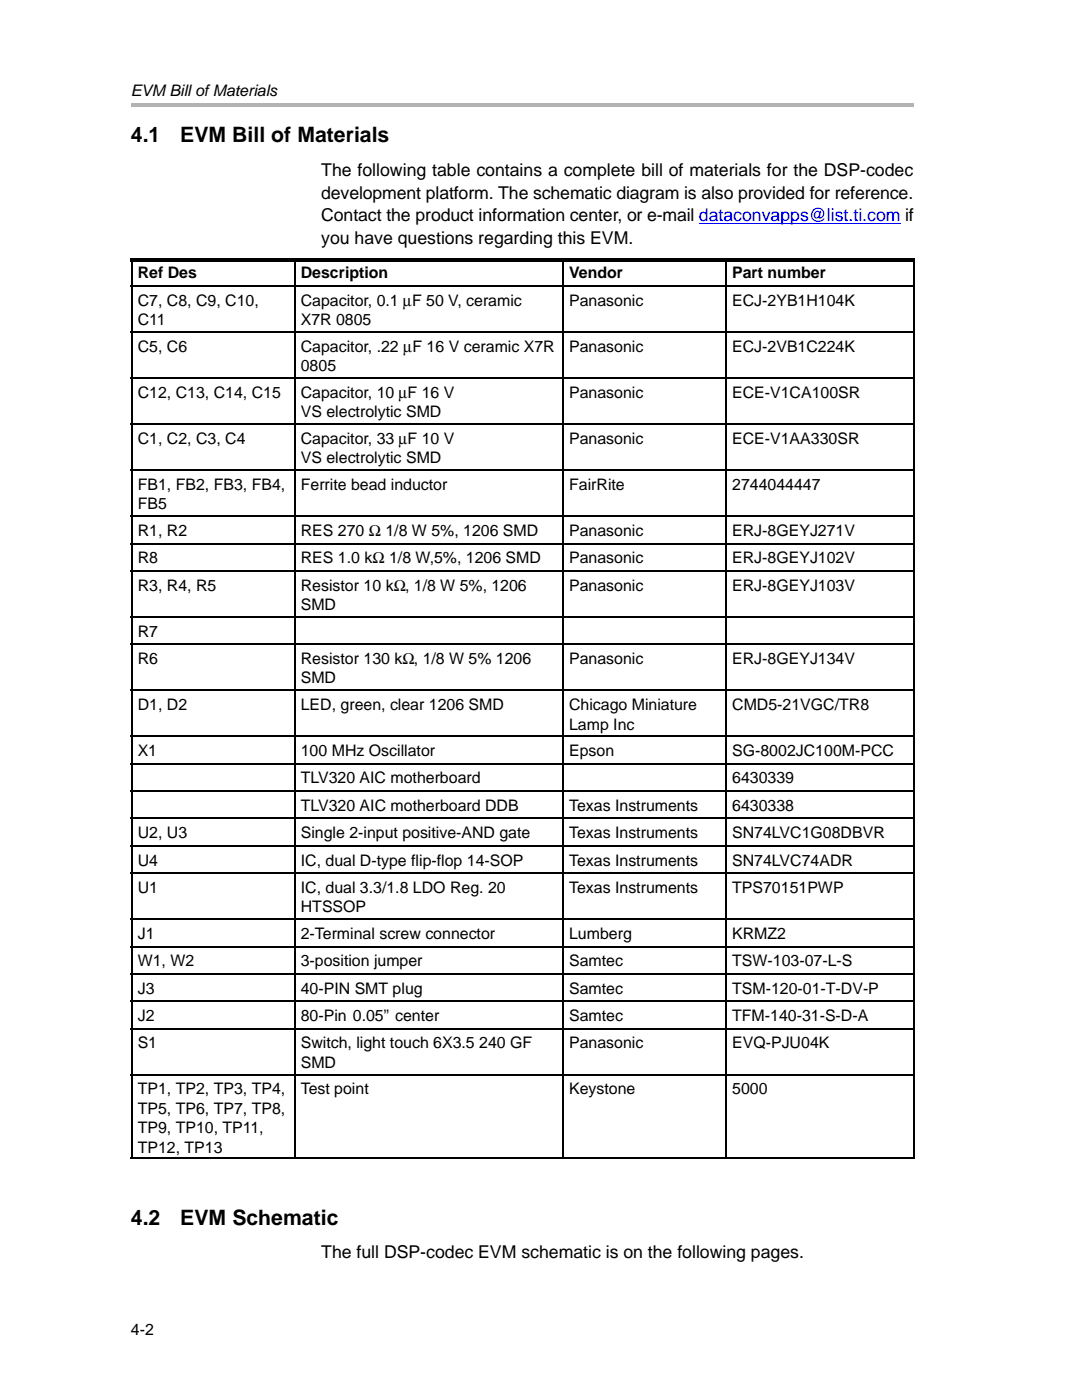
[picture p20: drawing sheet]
<svg xmlns="http://www.w3.org/2000/svg" width="216mm" height="279mm" viewBox="0 0 216 279" stroke-linecap="round" stroke-linejoin="round" font-family="sans-serif">
<defs><g id="words">
<g font-size="4.2">
<text x="26.1" y="28.3">4.1</text>
<text x="36" y="28.3">EVM Bill of Materials</text>
<text x="26.1" y="244.4">4.2</text>
<text x="36" y="244.4">EVM Schematic</text>
</g>
<g font-size="3.5">
<text x="64.1" y="35">The following table contains a complete bill of materials for the DSP-codec</text>
<text x="64.1" y="39.6">development platform. The schematic diagram is also provided for reference.</text>
<text x="64.1" y="44.2">Contact the product information center, or e-mail dataconvapps@list.ti.com if</text>
<text x="64.1" y="48.8">you have questions regarding this EVM.</text>
<text x="64.1" y="251.1">The full DSP-codec EVM schematic is on the following pages.</text>
</g>
<g font-size="3.2">
<text x="26.1" y="19.2">EVM Bill of Materials</text>
<text x="27.5" y="55.6">Ref Des</text>
<text x="60" y="55.6">Description</text>
<text x="113.6" y="55.6">Vendor</text>
<text x="146.1" y="55.6">Part number</text>
<text x="27.5" y="61">C7, C8, C9, C10,</text>
<text x="27.5" y="64.9">C11</text>
<text x="60" y="61">Capacitor, 0.1 µF 50 V, ceramic</text>
<text x="60" y="64.9">X7R 0805</text>
<text x="113.6" y="61">Panasonic</text>
<text x="146.1" y="61">ECJ-2YB1H104K</text>
<text x="27.5" y="70.2">C5, C6</text>
<text x="60" y="70.2">Capacitor, .22 µF 16 V ceramic X7R</text>
<text x="113.6" y="70.2">Panasonic</text>
<text x="146.1" y="70.2">ECJ-2VB1C224K</text>
<text x="60" y="74.1">0805</text>
<text x="27.5" y="79.4">C12, C13, C14, C15</text>
<text x="60" y="79.4">Capacitor, 10 µF 16 V</text>
<text x="60" y="83.3">VS electrolytic SMD</text>
<text x="113.6" y="79.4">Panasonic</text>
<text x="146.1" y="79.4">ECE-V1CA100SR</text>
<text x="27.5" y="88.6">C1, C2, C3, C4</text>
<text x="60" y="88.6">Capacitor, 33 µF 10 V</text>
<text x="113.6" y="88.6">Panasonic</text>
<text x="146.1" y="88.6">ECE-V1AA330SR</text>
<text x="60" y="92.5">VS electrolytic SMD</text>
<text x="27.5" y="97.8">FB1, FB2, FB3, FB4,</text>
<text x="27.5" y="101.7">FB5</text>
<text x="60" y="97.8">Ferrite bead inductor</text>
<text x="113.6" y="97.8">FairRite</text>
<text x="146.1" y="97.8">2744044447</text>
<text x="27.5" y="107">R1, R2</text>
<text x="60" y="107">RES 270 Ω 1/8 W 5%, 1206 SMD</text>
<text x="113.6" y="107">Panasonic</text>
<text x="146.1" y="107">ERJ-8GEYJ271V</text>
<text x="27.5" y="112.4">R8</text>
<text x="60" y="112.4">RES 1.0 kΩ 1/8 W,5%, 1206 SMD</text>
<text x="113.6" y="112.4">Panasonic</text>
<text x="146.1" y="112.4">ERJ-8GEYJ102V</text>
<text x="27.5" y="117.9">R3, R4, R5</text>
<text x="60" y="117.9">Resistor 10 kΩ, 1/8 W 5%, 1206</text>
<text x="113.6" y="117.9">Panasonic</text>
<text x="146.1" y="117.9">ERJ-8GEYJ103V</text>
<text x="60" y="121.8">SMD</text>
<text x="27.5" y="127.1">R7</text>
<text x="27.5" y="132.5">R6</text>
<text x="60" y="132.5">Resistor 130 kΩ, 1/8 W 5% 1206</text>
<text x="60" y="136.4">SMD</text>
<text x="113.6" y="132.5">Panasonic</text>
<text x="146.1" y="132.5">ERJ-8GEYJ134V</text>
<text x="27.5" y="141.7">D1, D2</text>
<text x="60" y="141.7">LED, green, clear 1206 SMD</text>
<text x="113.6" y="141.7">Chicago Miniature</text>
<text x="146.1" y="141.7">CMD5-21VGC/TR8</text>
<text x="113.6" y="145.6">Lamp Inc</text>
<text x="27.5" y="150.9">X1</text>
<text x="60" y="150.9">100 MHz Oscillator</text>
<text x="113.6" y="150.9">Epson</text>
<text x="146.1" y="150.9">SG-8002JC100M-PCC</text>
<text x="60" y="156.4">TLV320 AIC motherboard</text>
<text x="60" y="161.8">TLV320 AIC motherboard DDB</text>
<text x="113.6" y="161.8">Texas Instruments</text>
<text x="146.1" y="156.4">6430339</text>
<text x="146.1" y="161.8">6430338</text>
<text x="27.5" y="167.3">U2, U3</text>
<text x="60" y="167.3">Single 2-input positive-AND gate</text>
<text x="113.6" y="167.3">Texas Instruments</text>
<text x="146.1" y="167.3">SN74LVC1G08DBVR</text>
<text x="27.5" y="172.7">U4</text>
<text x="60" y="172.7">IC, dual D-type flip-flop 14-SOP</text>
<text x="113.6" y="172.7">Texas Instruments</text>
<text x="146.1" y="172.7">SN74LVC74ADR</text>
<text x="27.5" y="178.2">U1</text>
<text x="60" y="178.2">IC, dual 3.3/1.8 LDO Reg. 20</text>
<text x="113.6" y="178.2">Texas Instruments</text>
<text x="146.1" y="178.2">TPS70151PWP</text>
<text x="60" y="182.1">HTSSOP</text>
<text x="27.5" y="187.4">J1</text>
<text x="60" y="187.4">2-Terminal screw connector</text>
<text x="113.6" y="187.4">Lumberg</text>
<text x="146.1" y="187.4">KRMZ2</text>
<text x="27.5" y="192.9">W1, W2</text>
<text x="60" y="192.9">3-position jumper</text>
<text x="113.6" y="192.9">Samtec</text>
<text x="146.1" y="192.9">TSW-103-07-L-S</text>
<text x="27.5" y="198.3">J3</text>
<text x="27.5" y="203.8">J2</text>
<text x="60" y="198.3">40-PIN SMT plug</text>
<text x="60" y="203.8">80-Pin 0.05” center</text>
<text x="113.6" y="198.3">Samtec</text>
<text x="113.6" y="203.8">Samtec</text>
<text x="146.1" y="198.3">TSM-120-01-T-DV-P</text>
<text x="146.1" y="203.8">TFM-140-31-S-D-A</text>
<text x="27.5" y="209.2">S1</text>
<text x="60" y="209.2">Switch, light touch 6X3.5 240 GF</text>
<text x="113.6" y="209.2">Panasonic</text>
<text x="146.1" y="209.2">EVQ-PJU04K</text>
<text x="60" y="213.1">SMD</text>
<text x="27.5" y="218.4">TP1, TP2, TP3, TP4,</text>
<text x="60" y="218.4">Test point</text>
<text x="113.6" y="218.4">Keystone</text>
<text x="146.1" y="218.4">5000</text>
<text x="27.5" y="222.3">TP5, TP6, TP7, TP8,</text>
<text x="27.5" y="226.2">TP9, TP10, TP11,</text>
<text x="27.5" y="230">TP12, TP13</text>
<text x="26.1" y="266.4">4-2</text>
</g>
</g></defs>
<path d="M26.1 20.5h156.2v.7h-156.2z" fill-rule="evenodd" fill="#b3b3b3"/>
<path d="M139.5 44.5h40.2" fill="none" stroke="#00f" stroke-width=".2"/>
<g fill="none" stroke="#000" stroke-width=".32">
<path d="M26.1 57.1h156.5M26.3 51.5v179.8M58.8 51.5v179.8M112.4 51.5v179.8M144.9 51.5v179.8M182.4 51.5v179.8M26.1 66.3h156.5M26.1 75.5h156.5M26.1 84.6h156.5M26.1 93.8h156.5M26.1 103h156.5M26.1 108.5h156.5"/>
<path d="M26.1 113.9h156.5M26.1 123.1h156.5M26.1 128.6h156.5M26.1 137.8h156.5M26.1 147h156.5M26.1 152.4h156.5M26.1 157.9h156.5M26.1 163.3h156.5M26.1 168.8h156.5M26.1 174.3h156.5M26.1 183.5h156.5M26.1 188.9h156.5"/>
<path d="M26.1 194.4h156.5M26.1 199.8h156.5M26.1 205.3h156.5M26.1 214.5h156.5M26.1 231.1h156.5"/>
</g>
<g fill="#000">
<path d="M26.1 51.5h32.6v.7h-32.6z" fill-rule="evenodd"/>
<path d="M58.7 51.5h53.5v.7h-53.5z" fill-rule="evenodd"/>
<path d="M112.2 51.5h32.5v.7h-32.5z" fill-rule="evenodd"/>
<path d="M144.7 51.5h37.9v.7h-37.9z" fill-rule="evenodd"/>
</g>
<use href="#words"/>
</svg>
